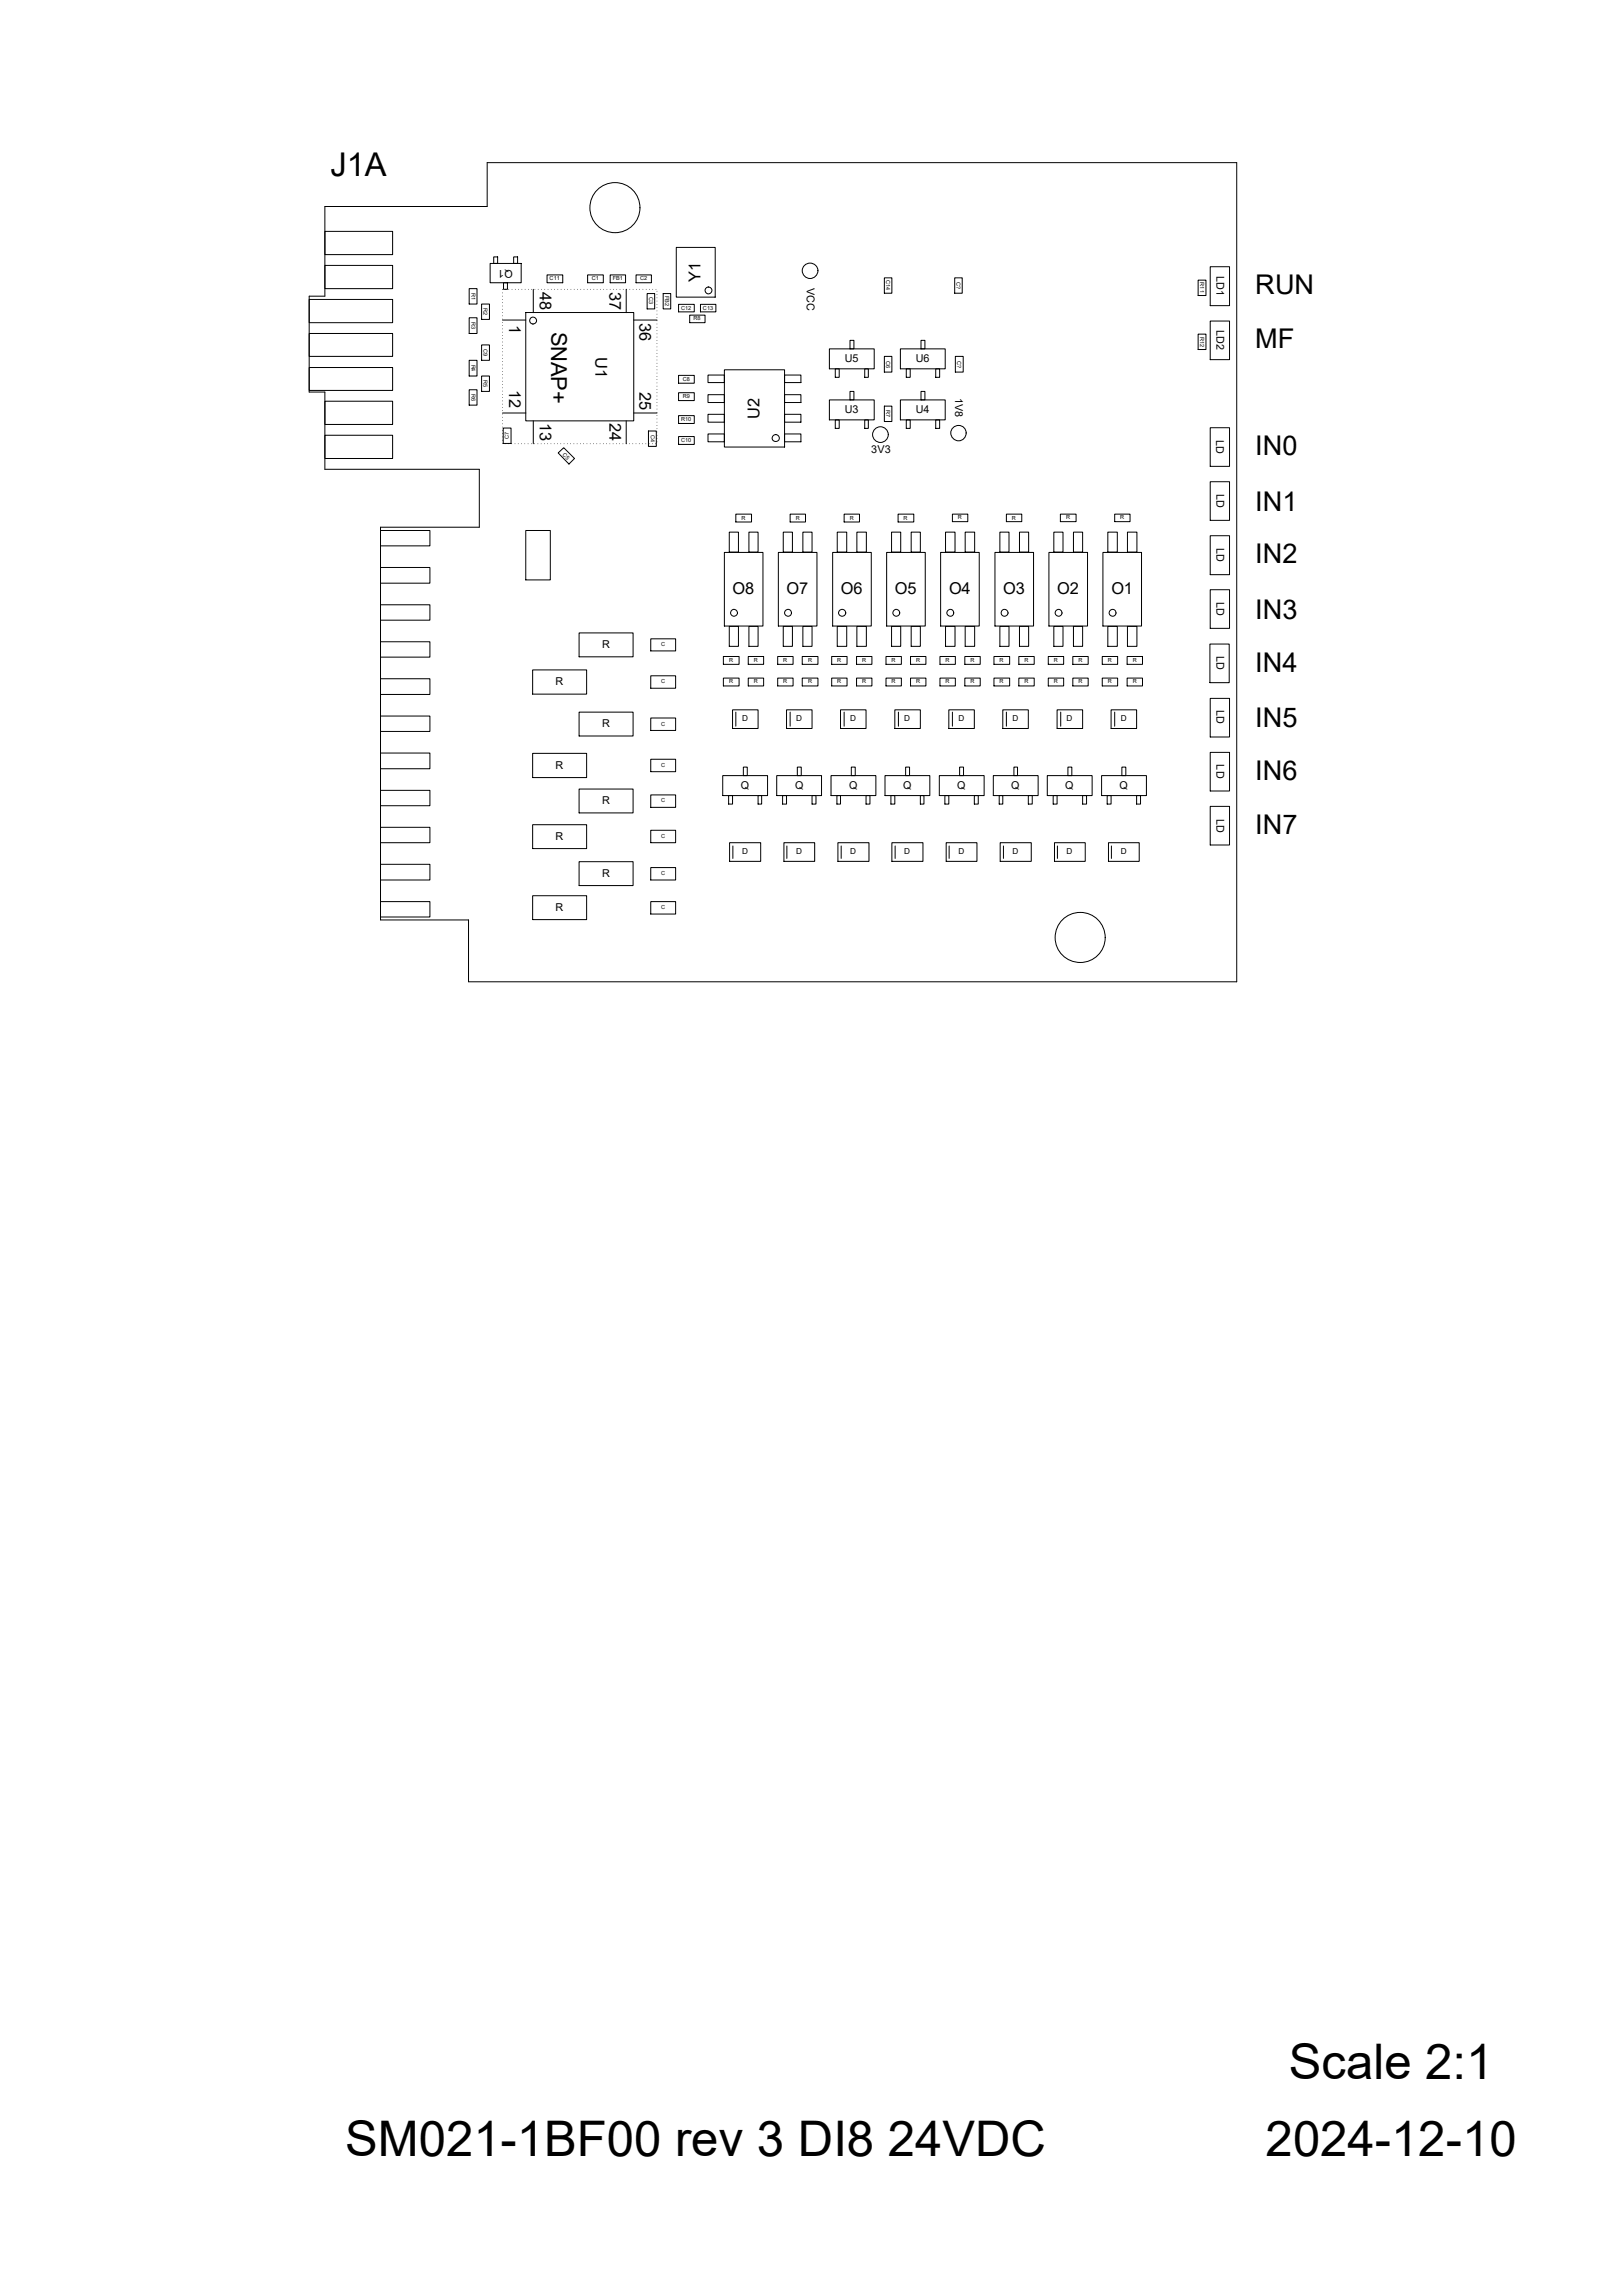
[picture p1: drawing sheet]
<svg xmlns="http://www.w3.org/2000/svg" width="210mm" height="297mm" viewBox="0 0 210 297" stroke-linecap="round" stroke-linejoin="round" font-family="sans-serif">
<defs><g id="words">
<g font-size="6.3">
<text x="166.8" y="268.9">Scale 2:1</text>
<text x="44.7" y="278.9">SM021-1BF00 rev 3 DI8 24VDC</text>
<text x="163.7" y="278.9">2024-12-10</text>
</g>
<text font-size="4.2" x="42.8" y="22.8">J1A</text>
<g font-size="3.5">
<text x="162.4" y="38.1">RUN</text>
<text x="162.4" y="45">MF</text>
<text x="162.4" y="58.8">IN0</text>
<text x="162.4" y="66">IN1</text>
<text x="162.4" y="72.9">IN2</text>
<text x="162.4" y="80.1">IN3</text>
<text x="162.4" y="86.9">IN4</text>
<text x="162.4" y="94.1">IN5</text>
<text x="162.4" y="100.8">IN6</text>
<text x="162.4" y="107.9">IN7</text>
</g>
<text font-size="2.8" x="71.3" y="42.9" transform="rotate(90 71.3 42.9)">SNAP+</text>
<g font-size="2.1">
<text x="65.9" y="42" transform="rotate(90 65.9 42)">1</text>
<text x="69.8" y="37.7" transform="rotate(90 69.8 37.7)">48</text>
<text x="78.9" y="37.7" transform="rotate(90 78.9 37.7)">37</text>
<text x="82.8" y="41.7" transform="rotate(90 82.8 41.7)">36</text>
<text x="90.6" y="36.5" transform="rotate(-90 90.6 36.5)">Y1</text>
<text x="77" y="46.2" transform="rotate(90 77 46.2)">U1</text>
<text x="65.9" y="50.4" transform="rotate(90 65.9 50.4)">12</text>
<text x="82.8" y="50.7" transform="rotate(90 82.8 50.7)">25</text>
<text x="69.8" y="54.7" transform="rotate(90 69.8 54.7)">13</text>
<text x="78.9" y="54.7" transform="rotate(90 78.9 54.7)">24</text>
<text x="98.3" y="54.1" transform="rotate(-90 98.3 54.1)">U2</text>
<text x="94.8" y="76.8">O8</text>
<text x="101.8" y="76.8">O7</text>
<text x="108.8" y="76.8">O6</text>
<text x="115.8" y="76.8">O5</text>
<text x="122.8" y="76.8">O4</text>
<text x="129.8" y="76.8">O3</text>
<text x="136.8" y="76.8">O2</text>
<text x="143.8" y="76.8">O1</text>
</g>
<g font-size="1.4">
<text x="66.3" y="34.9" transform="rotate(-180 66.3 34.9)">Q1</text>
<text x="157.4" y="35.7" transform="rotate(90 157.4 35.7)">LD1</text>
<text x="104.4" y="37.2" transform="rotate(90 104.4 37.2)">VCC</text>
<text x="109.3" y="46.8">U5</text>
<text x="118.5" y="46.8">U6</text>
<text x="157.4" y="42.7" transform="rotate(90 157.4 42.7)">LD2</text>
<text x="109.3" y="53.4">U3</text>
<text x="118.5" y="53.4">U4</text>
<text x="123.6" y="51.4" transform="rotate(90 123.6 51.4)">1V8</text>
<text x="112.7" y="58.6">3V3</text>
<text x="157.4" y="56.9" transform="rotate(90 157.4 56.9)">LD</text>
<text x="157.4" y="63.9" transform="rotate(90 157.4 63.9)">LD</text>
<text x="157.4" y="70.9" transform="rotate(90 157.4 70.9)">LD</text>
<text x="157.4" y="77.9" transform="rotate(90 157.4 77.9)">LD</text>
<text x="77.9" y="83.8">R</text>
<text x="71.9" y="88.6">R</text>
<text x="157.4" y="84.9" transform="rotate(90 157.4 84.9)">LD</text>
<text x="77.9" y="94.1">R</text>
<text x="157.4" y="91.9" transform="rotate(90 157.4 91.9)">LD</text>
<text x="71.9" y="99.4">R</text>
<text x="157.4" y="98.9" transform="rotate(90 157.4 98.9)">LD</text>
<text x="77.9" y="104">R</text>
<text x="95.8" y="102">Q</text>
<text x="102.9" y="102">Q</text>
<text x="109.9" y="102">Q</text>
<text x="116.8" y="102">Q</text>
<text x="123.9" y="102">Q</text>
<text x="130.9" y="102">Q</text>
<text x="137.8" y="102">Q</text>
<text x="144.9" y="102">Q</text>
<text x="157.4" y="105.9" transform="rotate(90 157.4 105.9)">LD</text>
<text x="71.9" y="108.6">R</text>
<text x="77.9" y="113.4">R</text>
<text x="71.9" y="117.8">R</text>
</g>
<g font-size="1.1">
<text x="96" y="93.3">D</text>
<text x="103" y="93.3">D</text>
<text x="110" y="93.3">D</text>
<text x="117" y="93.3">D</text>
<text x="124" y="93.3">D</text>
<text x="131" y="93.3">D</text>
<text x="138" y="93.3">D</text>
<text x="145" y="93.3">D</text>
<text x="96" y="110.5">D</text>
<text x="103" y="110.5">D</text>
<text x="110" y="110.5">D</text>
<text x="117" y="110.5">D</text>
<text x="124" y="110.5">D</text>
<text x="131" y="110.5">D</text>
<text x="138" y="110.5">D</text>
<text x="145" y="110.5">D</text>
</g>
<g font-size=".7">
<text x="61" y="37.8" transform="rotate(90 61 37.8)">R1</text>
<text x="61" y="41.7" transform="rotate(90 61 41.7)">R3</text>
<text x="62.6" y="39.8" transform="rotate(90 62.6 39.8)">R2</text>
<text x="71.1" y="36.2">C11</text>
<text x="76.6" y="36.2">C1</text>
<text x="79.3" y="36.2">FB1</text>
<text x="82.8" y="36.2">C2</text>
<text x="84" y="38.5" transform="rotate(90 84 38.5)">C3</text>
<text x="86.1" y="38.3" transform="rotate(90 86.1 38.3)">FB2</text>
<text x="88.1" y="40">C12</text>
<text x="89.7" y="41.4">R8</text>
<text x="90.9" y="40">C13</text>
<text x="114.7" y="36.2" transform="rotate(90 114.7 36.2)">C14</text>
<text x="123.8" y="36.4" transform="rotate(90 123.8 36.4)">C?</text>
<text x="155.3" y="36.5" transform="rotate(90 155.3 36.5)">R11</text>
<text x="61" y="47.2" transform="rotate(90 61 47.2)">R4</text>
<text x="62.6" y="45.2" transform="rotate(90 62.6 45.2)">C9</text>
<text x="114.7" y="46.7" transform="rotate(90 114.7 46.7)">C6</text>
<text x="123.9" y="46.7" transform="rotate(90 123.9 46.7)">C?</text>
<text x="155.3" y="43.6" transform="rotate(90 155.3 43.6)">R12</text>
<text x="61" y="51" transform="rotate(90 61 51)">R6</text>
<text x="62.6" y="49.1" transform="rotate(90 62.6 49.1)">R5</text>
<text x="88.3" y="51.5">R9</text>
<text x="88.3" y="49.3">C8</text>
<text x="114.7" y="53" transform="rotate(90 114.7 53)">R7</text>
<text x="65.8" y="56.8" transform="rotate(-90 65.8 56.8)">C7</text>
<text x="72.7" y="58.8" transform="rotate(45 72.7 58.8)">C5</text>
<text x="84.2" y="56.3" transform="rotate(90 84.2 56.3)">C4</text>
<text x="88.1" y="54.4">R10</text>
<text x="88.1" y="57.2">C10</text>
<text x="95.9" y="67.2">R</text>
<text x="103" y="67.2">R</text>
<text x="109.9" y="67.2">R</text>
<text x="116.9" y="67.2">R</text>
<text x="124" y="67.2">R</text>
<text x="130.9" y="67.2">R</text>
<text x="138" y="67.2">R</text>
<text x="144.9" y="67.2">R</text>
<text x="85.6" y="83.6">C</text>
<text x="85.6" y="88.4">C</text>
<text x="94.4" y="85.6">R</text>
<text x="94.4" y="88.4">R</text>
<text x="97.5" y="85.6">R</text>
<text x="97.5" y="88.4">R</text>
<text x="101.3" y="85.6">R</text>
<text x="101.3" y="88.4">R</text>
<text x="104.6" y="85.6">R</text>
<text x="104.6" y="88.4">R</text>
<text x="108.3" y="85.6">R</text>
<text x="108.3" y="88.4">R</text>
<text x="111.5" y="85.6">R</text>
<text x="111.5" y="88.4">R</text>
<text x="115.4" y="85.6">R</text>
<text x="115.4" y="88.4">R</text>
<text x="118.5" y="85.6">R</text>
<text x="118.5" y="88.4">R</text>
<text x="122.3" y="85.6">R</text>
<text x="122.3" y="88.4">R</text>
<text x="125.6" y="85.6">R</text>
<text x="125.6" y="88.4">R</text>
<text x="129.3" y="85.6">R</text>
<text x="129.3" y="88.4">R</text>
<text x="132.5" y="85.6">R</text>
<text x="132.5" y="88.4">R</text>
<text x="136.4" y="85.6">R</text>
<text x="136.4" y="88.4">R</text>
<text x="139.5" y="85.6">R</text>
<text x="139.5" y="88.4">R</text>
<text x="143.3" y="85.6">R</text>
<text x="143.3" y="88.4">R</text>
<text x="146.6" y="85.6">R</text>
<text x="146.6" y="88.4">R</text>
<text x="85.6" y="93.9">C</text>
<text x="85.6" y="99.2">C</text>
<text x="85.6" y="103.8">C</text>
<text x="85.6" y="108.4">C</text>
<text x="85.6" y="113.2">C</text>
<text x="85.6" y="117.6">C</text>
</g>
</g></defs>
<g fill="none" stroke="#000" stroke-width=".13">
<path d="M40 38.7h10.8v3h-10.8zM42 29.9h8.8v3h-8.8zM42 34.3h8.8v3h-8.8zM42 26.7h21v-5.7h97v106h-99.4v-8h-11.4v-50.8h12.8v-7.5h-20v-10h-2v-12.4h2zM60.7 37.3h1v2h-1zM62.3 39.3h1v2h-1zM69 37.4v3M70.8 35.6h2v1h-2zM76 35.6h2.1v1h-2.1zM79 35.6h1.9v1h-1.9zM81 37.4v3M82.3 35.6h2v1h-2z"/>
<path d="M83.7 38h1v2h-1zM85.8 38h1v2h-1zM87.8 39.4h2v.9h-2zM156.6 34.5h2.5v5h-2.5zM40 47.5h10.8v3h-10.8zM40 43.1h10.8v3h-10.8zM42 51.9h8.8v3h-8.8zM42 56.3h8.8v3h-8.8zM60.7 46.6h1v2h-1zM60.7 50.4h1v2h-1zM60.7 41.1h1v2h-1zM62.3 48.6h1v2h-1z"/>
<path d="M62.3 44.6h1v2h-1zM65 53.4h3M65 41.4h3M65.1 55.4h1v2h-1zM68 40.4h14v14h-14zM69 54.4v3M72.2 58.6l.7-.7 1.4 1.4-.7 .7zM81 54.4v3M82 53.4h3M82 41.4h3M83.9 55.8h1v1.9h-1zM93.7 47.8h7.8v10h-7.8z"/>
<path d="M101.5 56.1h2.1v1h-2.1zM101.5 53.6h2.1v1h-2.1zM101.5 51.1h2.1v1h-2.1zM101.5 48.5h2.1v1h-2.1zM156.6 41.5h2.5v5h-2.5zM49.2 68.6h6.4v2h-6.4zM49.2 73.4h6.4v2h-6.4zM49.2 78.2h6.4v2h-6.4zM49.2 83h6.4v2h-6.4zM49.2 87.8h6.4v2h-6.4zM49.2 92.6h6.4v2h-6.4zM49.2 97.4h6.4v2h-6.4z"/>
<path d="M49.2 102.2h6.4v2h-6.4zM49.2 107h6.4v2h-6.4zM49.2 111.8h6.4v2h-6.4zM49.2 116.6h6.4v2h-6.4z"/>
<circle cx="79.6" cy="26.9" r="3.2"/>
<circle cx="69" cy="41.5" r=".44"/>
<circle cx="139.8" cy="121.3" r="3.2"/>
</g>
<g fill="#000">
<path d="M65 37.4l.1 .1zM65 37.8l.1 .1zM65 38.3l.1 .1zM65 38.7l.1 .1zM65 39.1l.1 .1zM65 39.5l.1 .1zM65 40h.1zM65 40.4l.1 .1zM65 40.8l.1 .1zM65 41.2l.1 .1zM65 41.7h.1zM65 42.1l.1 .1zM65 42.5l.1 .1zM65 42.9l.1 .1zM65 43.3l.1 .1zM65 43.8l.1 .1zM65 44.2l.1 .1zM65 44.6l.1 .1zM65 45l.1 .1zM65 45.5l.1 .1zM65 45.9l.1 .1zM65 46.3l.1 .1zM65 46.7l.1 .1z"/>
<path d="M76.8 37.4l.1 .1zM76.4 37.4l.1 .1zM75.9 37.4l.1 .1zM75.5 37.4l.1 .1zM75.1 37.4l.1 .1zM74.7 37.4l.1 .1zM74.3 37.4v.1zM73.8 37.4l.1 .1zM73.4 37.4l.1 .1zM73 37.4l.1 .1zM72.6 37.4v.1zM72.1 37.4l.1 .1zM71.7 37.4l.1 .1zM71.3 37.4l.1 .1zM70.9 37.4l.1 .1zM70.4 37.4l.1 .1zM70 37.4l.1 .1zM69.6 37.4l.1 .1zM69.2 37.4l.1 .1zM68.7 37.4l.1 .1zM68.3 37.4l.1 .1zM67.9 37.4l.1 .1zM67.5 37.4l.1 .1zM67.1 37.4v.1zM66.6 37.4l.1 .1zM66.2 37.4l.1 .1zM65.8 37.4l.1 .1zM65.4 37.4v.1z"/>
<path d="M85 38.9v.1zM85 38.5v.1zM85 37.6v.1zM84.8 37.4l.1 .1zM84.4 37.4l.1 .1zM84 37.4l.1 .1zM83.6 37.4l.1 .1zM83.1 37.4l.1 .1zM82.7 37.4l.1 .1zM82.3 37.4l.1 .1zM81.9 37.4l.1 .1zM81.4 37.4l.1 .1zM81 37.4l.1 .1zM80.6 37.4l.1 .1zM80.2 37.4l.1 .1zM79.8 37.4v.1zM79.3 37.4l.1 .1zM78.9 37.4l.1 .1zM78.5 37.4l.1 .1zM78.1 37.4v.1zM77.6 37.4l.1 .1zM77.2 37.4l.1 .1z"/>
<path d="M65 47.2h.1zM65 47.6l.1 .1zM65 48l.1 .1zM65 48.4l.1 .1zM65 48.9h.1zM65 49.3l.1 .1zM65 49.7l.1 .1zM65 50.1l.1 .1zM65 50.5l.1 .1zM65 51l.1 .1zM65 51.4l.1 .1zM65 51.8l.1 .1zM65 52.2l.1 .1zM65 52.7h.1zM65 53.1l.1 .1zM65 53.5l.1 .1zM65 53.9l.1 .1zM65 54.4h.1zM65 54.8l.1 .1zM65 55.2l.1 .1zM65 55.6l.1 .1zM65 56l.1 .1zM65 56.5l.1 .1z"/>
<path d="M65 56.9l.1 .1zM65 57.3l.1 .1zM65.3 57.4h.1zM65.7 57.4h.1zM66.2 57.4h.1zM66.6 57.4h.1zM67 57.4h.1zM67.4 57.4h.1zM68.3 57.4h.1zM68.7 57.4h.1zM69.1 57.4h.1zM70 57.4h.1zM70.4 57.4h.1zM70.8 57.4h.1zM71.2 57.4h.1zM71.7 57.4h.1zM72.1 57.4h.1zM72.5 57.4h.1zM72.9 57.4h.1zM73.8 57.4h.1z"/>
<path d="M74.2 57.4h.1zM74.6 57.4h.1zM75.5 57.4h.1zM75.9 57.4h.1zM76.3 57.4h.1zM77.2 57.4h.1zM77.6 57.4h.1zM78 57.4h.1zM78.4 57.4h.1zM78.9 57.4h.1zM79.3 57.4h.1zM79.7 57.4h.1zM80.1 57.4h.1zM81 57.4h.1zM81.4 57.4h.1zM81.8 57.4h.1zM82.7 57.4h.1zM83.1 57.4h.1zM83.5 57.4h.1z"/>
<path d="M83.9 57.4h.1zM84.4 57.4h.1zM84.8 57.4h.1zM85 57.1v.1zM85 56.7v.1zM85 55.8v.1zM85 55.4v.1zM85 55v.1zM85 54.6v.1zM85 54.1v.1zM85 53.7v.1zM85 53.3v.1zM85 52.9v.1zM85 52v.1zM85 51.6v.1zM85 51.2v.1zM85 50.3v.1zM85 49.9v.1zM85 49.5v.1z"/>
<path d="M85 48.6v.1zM85 48.2v.1zM85 47.8v.1zM85 47.4v.1zM85 46.9v.1zM85 46.5v.1zM85 46.1v.1zM85 45.7v.1zM85 44.8v.1zM85 44.4v.1zM85 44v.1zM85 43.1v.1zM85 42.7v.1zM85 42.3v.1zM85 41.9v.1zM85 41.4v.1zM85 41v.1zM85 40.6v.1zM85 40.2v.1zM85 39.3v.1z"/>
</g>
<circle cx="100.4" cy="56.7" r=".46" fill="#fff"/>
<g fill="none" stroke="#000" stroke-width=".13">
<path d="M91.6 56.1h2.1v1h-2.1zM91.6 53.6h2.1v1h-2.1zM91.6 51.1h2.1v1h-2.1zM91.6 48.5h2.1v1h-2.1zM116.5 51.7h5.8v2.6h-5.8zM117.3 54.3h.5v1.1h-.5zM119.2 50.6h.5v1.1h-.5zM121.1 54.3h.5v1.1h-.5zM93.7 71.5h5v9.5h-5zM94.4 68.8h1.1v2.6h-1.1zM96.9 68.8h1.2v2.6h-1.2zM96.2 99.2h.5v1.1h-.5z"/>
<path d="M103.2 99.2h.5v1.1h-.5zM93.5 100.3h5.8v2.6h-5.8zM94.3 102.9h.5v1.1h-.5zM98.1 102.9h.5v1.1h-.5zM100.5 100.3h5.8v2.6h-5.8zM101.3 102.9h.5v1.1h-.5zM105.1 102.9h.5v1.1h-.5z"/>
<circle cx="100.4" cy="56.7" r=".46"/>
</g>
<circle cx="95" cy="79.3" r=".44" fill="#fff"/>
<g fill="none" stroke="#000" stroke-width=".13">
<path d="M100.7 71.5h5v9.5h-5zM101.3 68.8h1.2v2.6h-1.2zM103.9 68.8h1.2v2.6h-1.2zM94.4 81h1.1v2.6h-1.1zM96.9 81h1.2v2.6h-1.2z"/>
<circle cx="95" cy="79.3" r=".44"/>
</g>
<circle cx="102" cy="79.3" r=".44" fill="#fff"/>
<g fill="none" stroke="#000" stroke-width=".13">
<path d="M107.7 71.5h5v9.5h-5zM108.3 68.8h1.3v2.6h-1.3zM110.9 68.8h1.2v2.6h-1.2zM101.3 81h1.2v2.6h-1.2zM103.9 81h1.2v2.6h-1.2z"/>
<circle cx="102" cy="79.3" r=".44"/>
</g>
<circle cx="109" cy="79.3" r=".45" fill="#fff"/>
<g fill="none" stroke="#000" stroke-width=".13">
<path d="M87.8 53.8h2v1h-2zM87.8 56.5h2v1h-2zM114.4 52.5h1v2h-1zM114.4 46.1h1v2h-1zM108.3 81h1.3v2.6h-1.3zM110.9 81h1.2v2.6h-1.2z"/>
<circle cx="109" cy="79.3" r=".45"/>
</g>
<circle cx="113.9" cy="56.2" r="1.01" fill="#fff"/>
<circle cx="113.9" cy="56.2" r="1.01" fill="none" stroke="#000" stroke-width=".13"/>
<circle cx="124" cy="56" r=".99" fill="#fff"/>
<circle cx="124" cy="56" r=".99" fill="none" stroke="#000" stroke-width=".13"/>
<circle cx="104.8" cy="35" r="1" fill="#fff"/>
<g fill="none" stroke="#000" stroke-width=".13">
<path d="M63.4 34.1h4v2.5h-4zM63.9 33.2h.5v.9h-.5zM65.2 36.6h.5v.8h-.5zM66.5 33.2h.5v.9h-.5zM87.5 32h5v6.4h-5zM90.6 39.4h2v.9h-2zM114.4 35.9h1v2h-1zM155 36.2h1v2h-1zM87.8 50.8h2v1h-2zM87.8 48.6h2v1h-2zM89.2 40.8h2v.9h-2zM107.3 45.1h5.8v2.6h-5.8z"/>
<path d="M107.3 51.7h5.8v2.6h-5.8zM108.1 47.7h.5v1.1h-.5zM108.1 54.3h.5v1.1h-.5zM110 44h.5v1.1h-.5zM110 50.6h.5v1.1h-.5zM111.9 47.7h.5v1.1h-.5zM111.9 54.3h.5v1.1h-.5zM116.5 45.1h5.8v2.6h-5.8zM117.3 47.7h.5v1.1h-.5zM119.2 44h.5v1.1h-.5zM121.1 47.7h.5v1.1h-.5zM155 43.2h1v2h-1z"/>
<path d="M68 68.6h3.2v6.4h-3.2zM114.7 71.5h5v9.5h-5zM115.4 68.8h1.1v2.6h-1.1zM117.9 68.8h1.2v2.6h-1.2z"/>
<circle cx="91.7" cy="37.6" r=".44"/>
<circle cx="104.8" cy="35" r="1"/>
</g>
<circle cx="116" cy="79.3" r=".44" fill="#fff"/>
<g fill="none" stroke="#000" stroke-width=".13">
<path d="M121.7 71.5h5v9.5h-5zM122.3 68.8h1.3v2.6h-1.3zM124.9 68.8h1.2v2.6h-1.2zM115.4 81h1.1v2.6h-1.1zM117.9 81h1.2v2.6h-1.2z"/>
<circle cx="116" cy="79.3" r=".44"/>
</g>
<circle cx="123" cy="79.3" r=".44" fill="#fff"/>
<g fill="none" stroke="#000" stroke-width=".13">
<path d="M128.7 71.5h5v9.5h-5zM129.4 68.8h1.2v2.6h-1.2zM131.9 68.8h1.2v2.6h-1.2zM122.3 81h1.3v2.6h-1.3zM124.9 81h1.2v2.6h-1.2z"/>
<circle cx="123" cy="79.3" r=".44"/>
</g>
<circle cx="130" cy="79.3" r=".45" fill="#fff"/>
<g fill="none" stroke="#000" stroke-width=".13">
<path d="M135.7 71.5h5v9.5h-5zM136.4 68.8h1.1v2.6h-1.1zM138.9 68.8h1.2v2.6h-1.2zM129.4 81h1.2v2.6h-1.2zM131.9 81h1.2v2.6h-1.2z"/>
<circle cx="130" cy="79.3" r=".45"/>
</g>
<circle cx="137" cy="79.3" r=".44" fill="#fff"/>
<g fill="none" stroke="#000" stroke-width=".13">
<path d="M142.7 71.5h5v9.5h-5zM143.3 68.8h1.3v2.6h-1.3zM145.9 68.8h1.2v2.6h-1.2zM136.4 81h1.1v2.6h-1.1zM138.9 81h1.2v2.6h-1.2z"/>
<circle cx="137" cy="79.3" r=".44"/>
</g>
<circle cx="144" cy="79.3" r=".44" fill="#fff"/>
<g fill="none" stroke="#000" stroke-width=".13">
<path d="M123.5 35.9h1v2h-1zM123.6 46.1h1v2h-1zM156.6 55.3h2.5v5h-2.5zM95.2 66.5h2v1h-2zM102.2 66.5h2v1h-2zM109.2 66.5h2v1h-2zM116.2 66.5h2v1h-2zM123.2 66.5h2v1h-2zM130.2 66.5h2v1h-2zM137.2 66.5h2v1h-2zM144.2 66.5h2v1h-2zM156.6 62.3h2.5v5h-2.5z"/>
<path d="M156.6 69.3h2.5v5h-2.5zM156.6 76.3h2.5v5h-2.5zM68.9 86.7h7v3.1h-7zM68.9 97.5h7v3.1h-7zM74.9 81.9h7v3.1h-7zM74.9 92.1h7v3.1h-7zM84.2 82.6h3.2v1.6h-3.2zM84.2 87.4h3.2v1.6h-3.2zM84.2 92.9h3.2v1.6h-3.2zM84.2 98.2h3.2v1.6h-3.2zM93.6 84.9h2v1h-2zM93.6 87.7h2v1h-2z"/>
<path d="M94.8 91.8h3.3v2.4h-3.3zM95.2 92.1v1.8M96.8 84.9h2v1h-2zM96.8 87.7h2v1h-2zM100.6 84.9h2v1h-2zM100.6 87.7h2v1h-2zM101.8 91.8h3.3v2.4h-3.3zM102.2 92.1v1.8M103.8 84.9h2v1h-2zM103.8 87.7h2v1h-2zM107.6 84.9h2v1h-2zM107.6 87.7h2v1h-2z"/>
<path d="M108.8 91.8h3.3v2.4h-3.3zM109.2 92.1v1.8M110.2 99.2h.5v1.1h-.5zM110.8 84.9h2v1h-2zM110.8 87.7h2v1h-2zM114.6 84.9h2v1h-2zM114.6 87.7h2v1h-2zM115.8 91.8h3.3v2.4h-3.3zM116.2 92.1v1.8M117.2 99.2h.5v1.1h-.5zM117.8 84.9h2v1h-2zM117.8 87.7h2v1h-2z"/>
<path d="M121.6 84.9h2v1h-2zM121.6 87.7h2v1h-2zM122.8 91.8h3.3v2.4h-3.3zM123.2 92.1v1.8M124.2 99.2h.5v1.1h-.5zM124.8 84.9h2v1h-2zM124.8 87.7h2v1h-2zM128.6 84.9h2v1h-2zM128.6 87.7h2v1h-2zM129.8 91.8h3.3v2.4h-3.3zM130.2 92.1v1.8M131.2 99.2h.5v1.1h-.5z"/>
<path d="M131.8 84.9h2v1h-2zM131.8 87.7h2v1h-2zM135.6 84.9h2v1h-2zM135.6 87.7h2v1h-2zM136.8 91.8h3.3v2.4h-3.3zM137.2 92.1v1.8M138.2 99.2h.5v1.1h-.5zM138.8 84.9h2v1h-2zM138.8 87.7h2v1h-2zM142.6 84.9h2v1h-2zM142.6 87.7h2v1h-2zM143.3 81h1.3v2.6h-1.3z"/>
<path d="M143.8 91.8h3.3v2.4h-3.3zM144.2 92.1v1.8M145.2 99.2h.5v1.1h-.5zM145.8 84.9h2v1h-2zM145.8 87.7h2v1h-2zM145.9 81h1.2v2.6h-1.2zM156.5 83.3h2.5v5h-2.5zM156.6 90.3h2.5v5h-2.5zM156.6 97.3h2.5v5h-2.5zM68.9 115.9h7v3.1h-7zM68.9 106.7h7v3.1h-7zM74.9 102.1h7v3.1h-7z"/>
<path d="M74.9 111.5h7v3.1h-7zM84.2 102.8h3.2v1.6h-3.2zM84.2 107.4h3.2v1.6h-3.2zM84.2 112.2h3.2v1.6h-3.2zM84.2 116.6h3.2v1.6h-3.2zM94.4 109h4v2.4h-4zM94.8 109.4v1.6M101.4 109h4v2.4h-4zM101.8 109.4v1.6M107.5 100.3h5.8v2.6h-5.8zM108.3 102.9h.5v1.1h-.5zM108.4 109h4v2.4h-4z"/>
<path d="M108.8 109.4v1.6M112.1 102.9h.5v1.1h-.5zM114.5 100.3h5.8v2.6h-5.8zM115.3 102.9h.5v1.1h-.5zM115.4 109h4v2.4h-4zM115.8 109.4v1.6M119.1 102.9h.4v1.1h-.4zM121.5 100.3h5.8v2.6h-5.8zM122.3 102.9h.5v1.1h-.5zM122.4 109h4v2.4h-4zM122.8 109.4v1.6M126.1 102.9h.5v1.1h-.5z"/>
<path d="M128.5 100.3h5.8v2.6h-5.8zM129.3 102.9h.5v1.1h-.5zM129.4 109h4v2.4h-4zM129.8 109.4v1.6M133.1 102.9h.5v1.1h-.5zM135.5 100.3h5.8v2.6h-5.8zM136.3 102.9h.5v1.1h-.5zM136.4 109h4v2.4h-4zM136.8 109.4v1.6M140.1 102.9h.5v1.1h-.5zM142.5 100.3h5.8v2.6h-5.8zM143.3 102.9h.5v1.1h-.5z"/>
<path d="M143.4 109h4v2.4h-4zM143.8 109.4v1.6M147.1 102.9h.5v1.1h-.5zM156.6 104.3h2.5v5h-2.5z"/>
<circle cx="144" cy="79.3" r=".44"/>
</g>
<use href="#words"/>
</svg>
